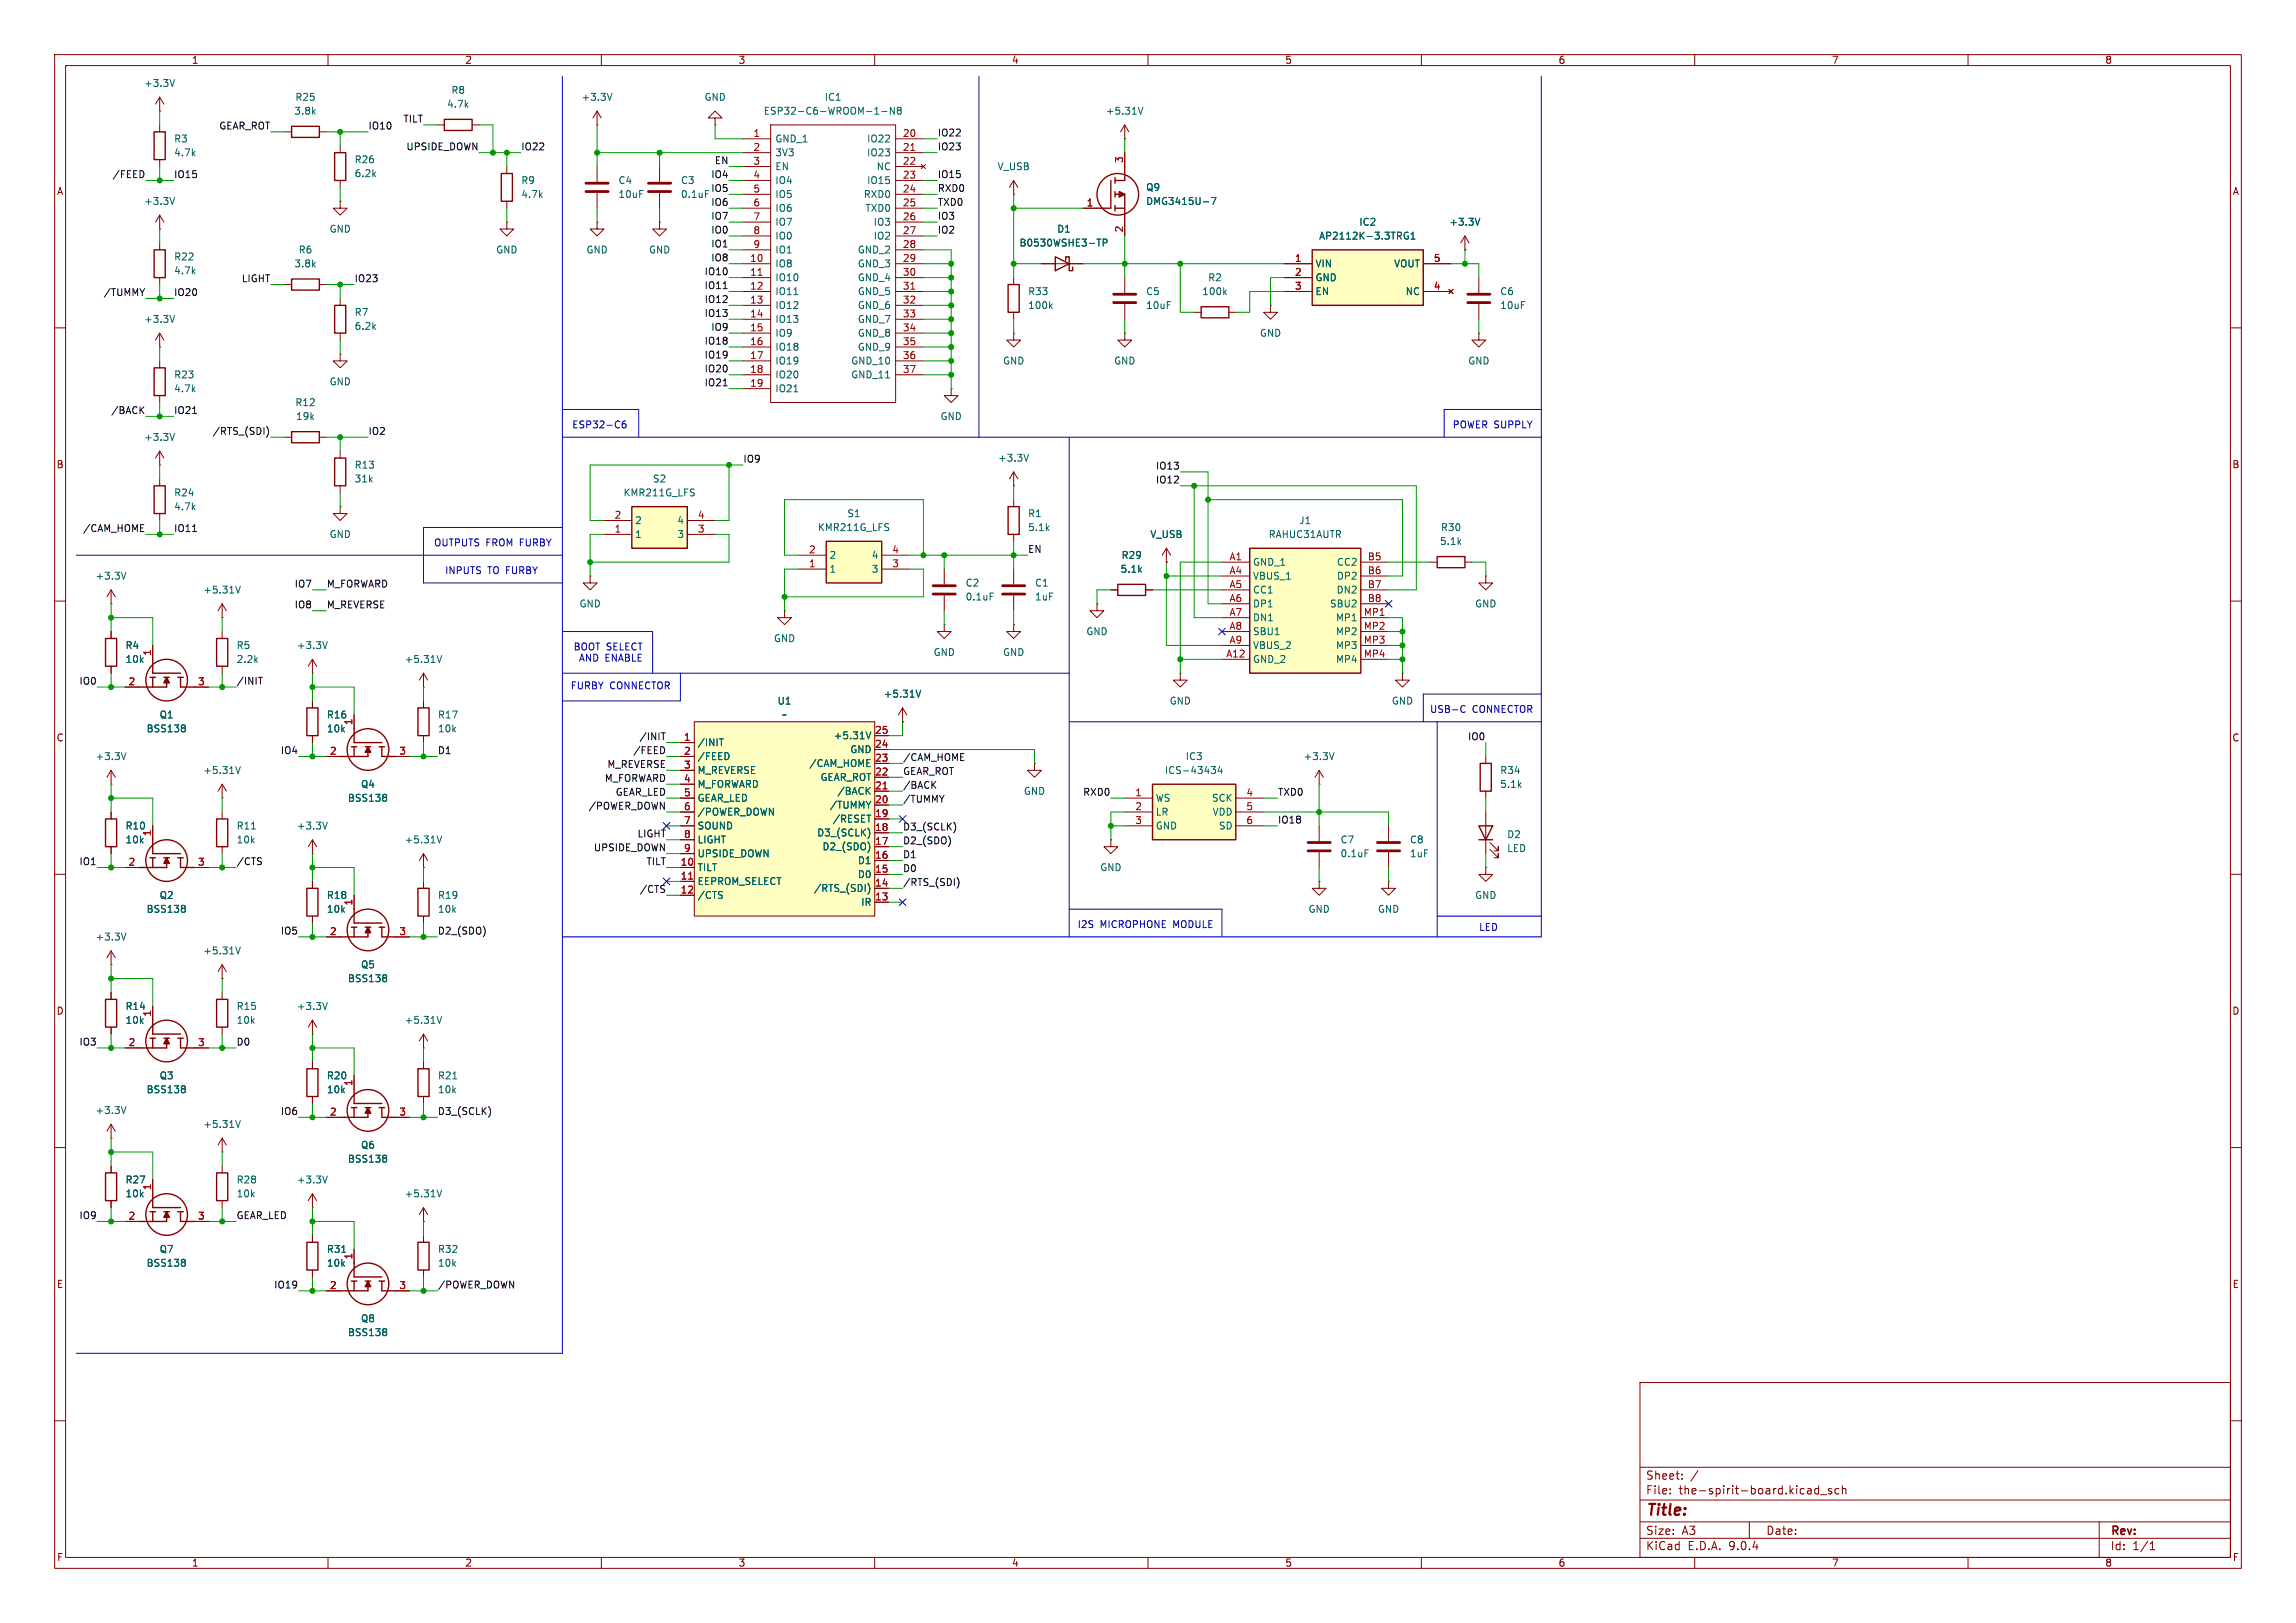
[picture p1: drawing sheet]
<svg xmlns="http://www.w3.org/2000/svg" width="420mm" height="297mm" viewBox="0 0 420 297" stroke-linecap="round" stroke-linejoin="round" font-family="sans-serif">
<defs><g id="words">
<text font-size="2.8" fill="#840000" x="301" y="277.9">Title:</text>
<g font-size="2.1" fill="#840000">
<text x="301" y="273.7">File:</text>
<text x="301" y="271">Sheet:</text>
<text x="307.1" y="273.7">the-spirit-board.kicad_sch</text>
<text x="301" y="281.1">Size:</text>
<text x="307.6" y="281.1">A3</text>
<text x="323" y="281.1">Date:</text>
<text x="386" y="281.3">Rev:</text>
<text x="301" y="283.9">KiCad</text>
<text x="308.7" y="283.9">E.D.A.</text>
<text x="316.3" y="283.9">9.0.4</text>
<text x="386" y="283.9">Id:</text>
<text x="390.1" y="283.9">1/1</text>
</g>
<g font-size="1.8" fill="#840000">
<text x="35" y="11.9">1</text>
<text x="85" y="11.9">2</text>
<text x="135" y="11.9">3</text>
<text x="185" y="11.9">4</text>
<text x="235" y="11.9">5</text>
<text x="285" y="11.9">6</text>
<text x="335" y="11.9">7</text>
<text x="385" y="11.9">8</text>
<text x="10.3" y="35.9">A</text>
<text x="408.3" y="35.9">A</text>
<text x="10.3" y="85.9">B</text>
<text x="408.2" y="85.9">B</text>
<text x="10.3" y="135.9">C</text>
<text x="408.2" y="135.9">C</text>
<text x="10.3" y="185.9">D</text>
<text x="408.2" y="185.9">D</text>
<text x="10.3" y="235.9">E</text>
<text x="408.3" y="235.9">E</text>
<text x="10.3" y="285.9">F</text>
<text x="35" y="286.9">1</text>
<text x="85" y="286.9">2</text>
<text x="135" y="286.9">3</text>
<text x="185" y="286.9">4</text>
<text x="235" y="286.9">5</text>
<text x="285" y="286.9">6</text>
<text x="335" y="286.9">7</text>
<text x="385" y="286.9">8</text>
<text x="408.3" y="285.9">F</text>
</g>
<g font-size="1.8" fill="#006464">
<text x="26.3" y="16.1">+3.3V</text>
<text x="82.5" y="17.4">R8</text>
<text x="53.8" y="21.2">3.8k</text>
<text x="53.9" y="18.6">R25</text>
<text x="81.7" y="19.9">4.7k</text>
<text x="106.3" y="18.6">+3.3V</text>
<text x="128.8" y="18.6">GND</text>
<text x="139.6" y="21.2">ESP32-C6-WROOM-1-N8</text>
<text x="150.8" y="18.6">IC1</text>
<text x="202.2" y="21.2">+5.31V</text>
<text x="31.8" y="26.3">R3</text>
<text x="31.8" y="28.8">4.7k</text>
<text x="141.7" y="26.3">GND_1</text>
<text x="141.7" y="28.8">3V3</text>
<text x="158.5" y="26.3">IO22</text>
<text x="158.5" y="28.8">IO23</text>
<text x="64.8" y="32.6">6.2k</text>
<text x="64.8" y="30.1">R26</text>
<text x="95.3" y="33.9">R9</text>
<text x="113" y="33.9">C4</text>
<text x="124.5" y="33.9">C3</text>
<text x="141.7" y="31.3">EN</text>
<text x="141.7" y="33.9">IO4</text>
<text x="158.5" y="33.9">IO15</text>
<text x="160.3" y="31.3">NC</text>
<text x="182.4" y="31.3">V_USB</text>
<text x="209.6" y="35.2">Q9</text>
<text x="26.3" y="37.7">+3.3V</text>
<text x="95.3" y="36.4">4.7k</text>
<text x="113" y="36.4">10uF</text>
<text x="124.5" y="36.4">0.1uF</text>
<text x="141.7" y="36.4">IO5</text>
<text x="141.7" y="39">IO6</text>
<text x="141.7" y="41.5">IO7</text>
<text x="157.9" y="36.4">RXD0</text>
<text x="158.2" y="39">TXD0</text>
<text x="159.7" y="41.5">IO3</text>
<text x="209.6" y="37.7">DMG3415U-7</text>
<text x="248.5" y="41.5">IC2</text>
<text x="265" y="41.5">+3.3V</text>
<text x="31.8" y="47.9">R22</text>
<text x="54.5" y="46.6">R6</text>
<text x="60.2" y="42.8">GND</text>
<text x="90.7" y="46.6">GND</text>
<text x="107.2" y="46.6">GND</text>
<text x="118.6" y="46.6">GND</text>
<text x="141.7" y="44">IO0</text>
<text x="141.7" y="46.6">IO1</text>
<text x="156.8" y="46.6">GND_2</text>
<text x="159.7" y="44">IO2</text>
<text x="186.4" y="45.3">B0530WSHE3-TP</text>
<text x="193.3" y="42.8">D1</text>
<text x="241.2" y="44">AP2112K-3.3TRG1</text>
<text x="31.8" y="50.4">4.7k</text>
<text x="53.8" y="49.1">3.8k</text>
<text x="141.7" y="49.1">IO8</text>
<text x="141.7" y="51.7">IO10</text>
<text x="156.8" y="49.1">GND_3</text>
<text x="156.8" y="51.7">GND_4</text>
<text x="220.9" y="51.7">R2</text>
<text x="240.5" y="49.1">VIN</text>
<text x="240.5" y="51.7">GND</text>
<text x="254.9" y="49.1">VOUT</text>
<text x="26.3" y="59.3">+3.3V</text>
<text x="64.8" y="58">R7</text>
<text x="141.7" y="54.2">IO11</text>
<text x="141.7" y="56.7">IO12</text>
<text x="141.7" y="59.3">IO13</text>
<text x="156.8" y="54.2">GND_5</text>
<text x="156.8" y="56.7">GND_6</text>
<text x="156.8" y="59.3">GND_7</text>
<text x="188" y="54.2">R33</text>
<text x="188" y="56.7">100k</text>
<text x="209.6" y="54.2">C5</text>
<text x="209.6" y="56.7">10uF</text>
<text x="219.8" y="54.2">100k</text>
<text x="240.5" y="54.2">EN</text>
<text x="257" y="54.2">NC</text>
<text x="274.3" y="54.2">C6</text>
<text x="274.3" y="56.7">10uF</text>
<text x="64.8" y="60.6">6.2k</text>
<text x="141.7" y="61.8">IO9</text>
<text x="141.7" y="64.4">IO18</text>
<text x="156.8" y="61.8">GND_8</text>
<text x="156.8" y="64.4">GND_9</text>
<text x="230.4" y="61.8">GND</text>
<text x="31.8" y="72">4.7k</text>
<text x="31.8" y="69.4">R23</text>
<text x="60.2" y="70.7">GND</text>
<text x="141.7" y="66.9">IO19</text>
<text x="141.7" y="69.4">IO20</text>
<text x="141.7" y="72">IO21</text>
<text x="155.6" y="66.9">GND_10</text>
<text x="155.6" y="69.4">GND_11</text>
<text x="183.4" y="66.9">GND</text>
<text x="203.7" y="66.9">GND</text>
<text x="268.5" y="66.9">GND</text>
<text x="53.9" y="74.5">R12</text>
<text x="54.1" y="77.1">19k</text>
<text x="172" y="77.1">GND</text>
<text x="26.3" y="80.9">+3.3V</text>
<text x="64.8" y="88.5">31k</text>
<text x="64.8" y="86">R13</text>
<text x="119.3" y="88.5">S2</text>
<text x="182.5" y="84.7">+3.3V</text>
<text x="31.8" y="93.6">4.7k</text>
<text x="31.8" y="91">R24</text>
<text x="114" y="91">KMR211G_LFS</text>
<text x="154.9" y="94.8">S1</text>
<text x="188" y="94.8">R1</text>
<text x="60.2" y="98.7">GND</text>
<text x="116.1" y="96.1">2</text>
<text x="116.1" y="98.7">1</text>
<text x="123.8" y="96.1">4</text>
<text x="123.8" y="98.7">3</text>
<text x="149.5" y="97.4">KMR211G_LFS</text>
<text x="188" y="97.4">5.1k</text>
<text x="210.3" y="98.7">V_USB</text>
<text x="232" y="98.7">RAHUC31AUTR</text>
<text x="237.6" y="96.1">J1</text>
<text x="263.3" y="99.9">5.1k</text>
<text x="263.5" y="97.4">R30</text>
<text x="17.4" y="106.3">+3.3V</text>
<text x="151.6" y="102.5">2</text>
<text x="151.6" y="105">1</text>
<text x="159.4" y="102.5">4</text>
<text x="159.4" y="105">3</text>
<text x="176.5" y="107.5">C2</text>
<text x="189.2" y="107.5">C1</text>
<text x="204.9" y="105">5.1k</text>
<text x="205.1" y="102.5">R29</text>
<text x="229.1" y="103.7">GND_1</text>
<text x="229.1" y="106.3">VBUS_1</text>
<text x="244.5" y="103.7">CC2</text>
<text x="244.5" y="106.3">DP2</text>
<text x="37.1" y="108.8">+5.31V</text>
<text x="105.9" y="111.4">GND</text>
<text x="176.5" y="110.1">0.1uF</text>
<text x="189.2" y="110.1">1uF</text>
<text x="229.1" y="108.8">CC1</text>
<text x="229.1" y="111.4">DP1</text>
<text x="229.1" y="113.9">DN1</text>
<text x="243.2" y="111.4">SBU2</text>
<text x="244.3" y="113.9">MP1</text>
<text x="244.4" y="108.8">DN2</text>
<text x="269.7" y="111.4">GND</text>
<text x="22.9" y="119">R4</text>
<text x="43.2" y="119">R5</text>
<text x="54.2" y="119">+3.3V</text>
<text x="141.5" y="117.7">GND</text>
<text x="198.6" y="116.4">GND</text>
<text x="229.1" y="116.4">SBU1</text>
<text x="229.1" y="119">VBUS_2</text>
<text x="244.3" y="116.4">MP2</text>
<text x="244.3" y="119">MP3</text>
<text x="22.9" y="121.5">10k</text>
<text x="43.2" y="121.5">2.2k</text>
<text x="73.9" y="121.5">+5.31V</text>
<text x="170.7" y="120.2">GND</text>
<text x="183.4" y="120.2">GND</text>
<text x="229.1" y="121.5">GND_2</text>
<text x="244.3" y="121.5">MP4</text>
<text x="29.1" y="131.7">Q1</text>
<text x="59.7" y="131.7">R16</text>
<text x="80" y="131.7">R17</text>
<text x="142.1" y="129.1">U1</text>
<text x="143" y="131.7">~</text>
<text x="161.6" y="127.9">+5.31V</text>
<text x="213.9" y="129.1">GND</text>
<text x="254.5" y="129.1">GND</text>
<text x="26.7" y="134.2">BSS138</text>
<text x="59.7" y="134.2">10k</text>
<text x="80" y="134.2">10k</text>
<text x="127.5" y="136.8">/INIT</text>
<text x="152.4" y="135.5">+5.31V</text>
<text x="17.4" y="139.3">+3.3V</text>
<text x="37.1" y="141.8">+5.31V</text>
<text x="127.5" y="139.3">/FEED</text>
<text x="127.5" y="141.8">M_REVERSE</text>
<text x="147.9" y="140.6">/CAM_HOME</text>
<text x="150" y="143.1">GEAR_ROT</text>
<text x="155.4" y="138">GND</text>
<text x="213" y="141.8">ICS-43434</text>
<text x="216.8" y="139.3">IC3</text>
<text x="238.4" y="139.3">+3.3V</text>
<text x="274.3" y="141.8">R34</text>
<text x="63.5" y="146.9">BSS138</text>
<text x="65.9" y="144.4">Q4</text>
<text x="127.5" y="144.4">M_FORWARD</text>
<text x="127.5" y="146.9">GEAR_LED</text>
<text x="127.5" y="149.5">/POWER_DOWN</text>
<text x="151.7" y="148.2">/TUMMY</text>
<text x="153.1" y="145.6">/BACK</text>
<text x="187.2" y="145.6">GND</text>
<text x="211.3" y="146.9">WS</text>
<text x="211.3" y="149.5">LR</text>
<text x="221.6" y="146.9">SCK</text>
<text x="221.7" y="149.5">VDD</text>
<text x="274.3" y="144.4">5.1k</text>
<text x="22.9" y="154.5">10k</text>
<text x="22.9" y="152">R10</text>
<text x="43.2" y="154.5">10k</text>
<text x="43.2" y="152">R11</text>
<text x="54.2" y="152">+3.3V</text>
<text x="73.9" y="154.5">+5.31V</text>
<text x="127.5" y="152">SOUND</text>
<text x="127.5" y="154.5">LIGHT</text>
<text x="149.4" y="153.3">D3_(SCLK)</text>
<text x="150.4" y="155.8">D2_(SDO)</text>
<text x="152.2" y="150.7">/RESET</text>
<text x="211.3" y="152">GND</text>
<text x="222.9" y="152">SD</text>
<text x="245.1" y="154.5">C7</text>
<text x="257.8" y="154.5">C8</text>
<text x="275.6" y="153.6">D2</text>
<text x="127.5" y="157.1">UPSIDE_DOWN</text>
<text x="127.5" y="159.6">TILT</text>
<text x="156.8" y="158.3">D1</text>
<text x="156.8" y="160.9">D0</text>
<text x="201.2" y="159.6">GND</text>
<text x="245.1" y="157.1">0.1uF</text>
<text x="257.8" y="157.1">1uF</text>
<text x="275.6" y="156.1">LED</text>
<text x="26.7" y="167.2">BSS138</text>
<text x="29.1" y="164.7">Q2</text>
<text x="59.7" y="167.2">10k</text>
<text x="59.7" y="164.7">R18</text>
<text x="80" y="167.2">10k</text>
<text x="80" y="164.7">R19</text>
<text x="127.5" y="162.2">EEPROM_SELECT</text>
<text x="127.5" y="164.7">/CTS</text>
<text x="148.8" y="163.4">/RTS_(SDI)</text>
<text x="157.4" y="166">IR</text>
<text x="239.3" y="167.2">GND</text>
<text x="252" y="167.2">GND</text>
<text x="269.7" y="164.7">GND</text>
<text x="17.4" y="172.3">+3.3V</text>
<text x="37.1" y="174.9">+5.31V</text>
<text x="63.5" y="179.9">BSS138</text>
<text x="65.9" y="177.4">Q5</text>
<text x="22.9" y="185">R14</text>
<text x="43.2" y="185">R15</text>
<text x="54.2" y="185">+3.3V</text>
<text x="22.9" y="187.6">10k</text>
<text x="43.2" y="187.6">10k</text>
<text x="73.9" y="187.6">+5.31V</text>
<text x="29.1" y="197.7">Q3</text>
<text x="59.7" y="197.7">R20</text>
<text x="80" y="197.7">R21</text>
<text x="26.7" y="200.3">BSS138</text>
<text x="59.7" y="200.3">10k</text>
<text x="80" y="200.3">10k</text>
<text x="17.4" y="204.1">+3.3V</text>
<text x="37.1" y="206.6">+5.31V</text>
<text x="63.5" y="213">BSS138</text>
<text x="65.9" y="210.4">Q6</text>
<text x="22.9" y="219.3">10k</text>
<text x="22.9" y="216.8">R27</text>
<text x="43.2" y="219.3">10k</text>
<text x="43.2" y="216.8">R28</text>
<text x="54.2" y="216.8">+3.3V</text>
<text x="73.9" y="219.3">+5.31V</text>
<text x="26.7" y="232">BSS138</text>
<text x="29.1" y="229.5">Q7</text>
<text x="59.7" y="232">10k</text>
<text x="59.7" y="229.5">R31</text>
<text x="80" y="232">10k</text>
<text x="80" y="229.5">R32</text>
<text x="63.5" y="244.7">BSS138</text>
<text x="65.9" y="242.2">Q8</text>
</g>
<g font-size="1.8" fill="#0f0f0f">
<text x="40" y="23.8">GEAR_ROT</text>
<text x="67.3" y="23.8">IO10</text>
<text x="73.7" y="22.5">TILT</text>
<text x="74.2" y="27.6">UPSIDE_DOWN</text>
<text x="95.2" y="27.6">IO22</text>
<text x="171.4" y="27.6">IO23</text>
<text x="171.4" y="25.1">IO22</text>
<text x="20.5" y="32.7">/FEED</text>
<text x="31.7" y="32.7">IO15</text>
<text x="130" y="35.2">IO5</text>
<text x="130" y="32.7">IO4</text>
<text x="130.7" y="30.1">EN</text>
<text x="171.4" y="32.7">IO15</text>
<text x="171.4" y="35.2">RXD0</text>
<text x="130" y="40.3">IO7</text>
<text x="130" y="37.8">IO6</text>
<text x="171.4" y="40.3">IO3</text>
<text x="171.4" y="37.8">TXD0</text>
<text x="130" y="45.4">IO1</text>
<text x="130" y="42.8">IO0</text>
<text x="130" y="47.9">IO8</text>
<text x="171.4" y="42.8">IO2</text>
<text x="44.1" y="51.7">LIGHT</text>
<text x="64.8" y="51.7">IO23</text>
<text x="128.8" y="53">IO11</text>
<text x="128.8" y="50.5">IO10</text>
<text x="18.8" y="54.3">/TUMMY</text>
<text x="31.7" y="54.3">IO20</text>
<text x="128.8" y="55.5">IO12</text>
<text x="128.8" y="58.1">IO13</text>
<text x="128.8" y="63.2">IO18</text>
<text x="128.8" y="65.7">IO19</text>
<text x="130" y="60.6">IO9</text>
<text x="128.8" y="70.8">IO21</text>
<text x="128.8" y="68.2">IO20</text>
<text x="20.2" y="75.9">/BACK</text>
<text x="31.7" y="75.9">IO21</text>
<text x="38.8" y="79.7">/RTS_(SDI)</text>
<text x="67.3" y="79.7">IO2</text>
<text x="135.9" y="84.7">IO9</text>
<text x="211.3" y="86">IO13</text>
<text x="211.3" y="88.6">IO12</text>
<text x="15.1" y="97.4">/CAM_HOME</text>
<text x="31.7" y="97.4">IO11</text>
<text x="188" y="101.3">EN</text>
<text x="53.8" y="107.6">IO7</text>
<text x="59.7" y="107.6">M_FORWARD</text>
<text x="53.8" y="111.4">IO8</text>
<text x="59.7" y="111.4">M_REVERSE</text>
<text x="14.4" y="125.4">IO0</text>
<text x="43.2" y="125.4">/INIT</text>
<text x="116.9" y="135.5">/INIT</text>
<text x="268.4" y="135.5">IO0</text>
<text x="51.3" y="138.1">IO4</text>
<text x="80" y="138.1">D1</text>
<text x="110.5" y="143.2">M_FORWARD</text>
<text x="111" y="140.6">M_REVERSE</text>
<text x="115.7" y="138.1">/FEED</text>
<text x="165.1" y="141.9">GEAR_ROT</text>
<text x="165.1" y="139.4">/CAM_HOME</text>
<text x="107.6" y="148.2">/POWER_DOWN</text>
<text x="112.5" y="145.7">GEAR_LED</text>
<text x="165.1" y="147">/TUMMY</text>
<text x="165.1" y="144.4">/BACK</text>
<text x="198" y="145.7">RXD0</text>
<text x="233.7" y="145.7">TXD0</text>
<text x="108.5" y="155.9">UPSIDE_DOWN</text>
<text x="116.5" y="153.3">LIGHT</text>
<text x="165.1" y="154.6">D2_(SDO)</text>
<text x="165.1" y="152.1">D3_(SCLK)</text>
<text x="233.7" y="150.8">IO18</text>
<text x="14.4" y="158.4">IO1</text>
<text x="43.2" y="158.4">/CTS</text>
<text x="118.1" y="158.4">TILT</text>
<text x="165.1" y="157.1">D1</text>
<text x="165.1" y="159.7">D0</text>
<text x="116.9" y="163.5">/CTS</text>
<text x="165.1" y="162.2">/RTS_(SDI)</text>
<text x="51.3" y="171.1">IO5</text>
<text x="80" y="171.1">D2_(SDO)</text>
<text x="14.4" y="191.4">IO3</text>
<text x="43.2" y="191.4">D0</text>
<text x="51.3" y="204.1">IO6</text>
<text x="80" y="204.1">D3_(SCLK)</text>
<text x="14.4" y="223.2">IO9</text>
<text x="43.2" y="223.2">GEAR_LED</text>
<text x="50.1" y="235.9">IO19</text>
<text x="80" y="235.9">/POWER_DOWN</text>
</g>
<g font-size="1.8" fill="#a90000">
<text x="137.7" y="25.1">1</text>
<text x="137.7" y="27.7">2</text>
<text x="165.1" y="25.1">20</text>
<text x="165.1" y="27.7">21</text>
<text x="205.5" y="29.9" transform="rotate(-90 205.5 29.9)">3</text>
<text x="137.7" y="30.2">3</text>
<text x="137.7" y="32.8">4</text>
<text x="137.7" y="35.3">5</text>
<text x="165.1" y="30.2">22</text>
<text x="165.1" y="32.8">23</text>
<text x="165.1" y="35.3">24</text>
<text x="137.7" y="37.8">6</text>
<text x="137.7" y="40.4">7</text>
<text x="165.1" y="37.8">25</text>
<text x="165.1" y="40.4">26</text>
<text x="198.7" y="37.8">1</text>
<text x="137.7" y="42.9">8</text>
<text x="137.7" y="45.5">9</text>
<text x="165.1" y="42.9">27</text>
<text x="165.1" y="45.5">28</text>
<text x="205.5" y="42.6" transform="rotate(-90 205.5 42.6)">2</text>
<text x="137.1" y="48">10</text>
<text x="137.1" y="50.5">11</text>
<text x="137.1" y="53.1">12</text>
<text x="165.1" y="48">29</text>
<text x="165.1" y="50.5">30</text>
<text x="165.1" y="53.1">31</text>
<text x="236.8" y="48">1</text>
<text x="236.8" y="50.5">2</text>
<text x="236.8" y="53.1">3</text>
<text x="262.2" y="48">5</text>
<text x="262.2" y="53.1">4</text>
<text x="137.1" y="55.6">13</text>
<text x="137.1" y="58.2">14</text>
<text x="165.1" y="55.6">32</text>
<text x="165.1" y="58.2">33</text>
<text x="137.1" y="60.7">15</text>
<text x="137.1" y="63.2">16</text>
<text x="137.1" y="65.8">17</text>
<text x="165.1" y="60.7">34</text>
<text x="165.1" y="63.2">35</text>
<text x="165.1" y="65.8">36</text>
<text x="137.1" y="68.3">18</text>
<text x="137.1" y="70.9">19</text>
<text x="165.1" y="68.3">37</text>
<text x="112.3" y="95">2</text>
<text x="127.6" y="95">4</text>
<text x="112.3" y="97.5">1</text>
<text x="127.6" y="97.5">3</text>
<text x="147.9" y="101.3">2</text>
<text x="163.1" y="101.3">4</text>
<text x="147.9" y="103.9">1</text>
<text x="163.1" y="103.9">3</text>
<text x="224.8" y="102.6">A1</text>
<text x="224.8" y="105.2">A4</text>
<text x="224.8" y="107.7">A5</text>
<text x="250.1" y="102.6">B5</text>
<text x="250.1" y="105.2">B6</text>
<text x="250.1" y="107.7">B7</text>
<text x="224.8" y="110.2">A6</text>
<text x="224.8" y="112.8">A7</text>
<text x="249.4" y="112.8">MP1</text>
<text x="250.1" y="110.2">B8</text>
<text x="224.8" y="115.3">A8</text>
<text x="224.8" y="117.9">A9</text>
<text x="249.4" y="115.3">MP2</text>
<text x="249.4" y="117.9">MP3</text>
<text x="23.4" y="125.5">2</text>
<text x="27.7" y="120.1" transform="rotate(-90 27.7 120.1)">1</text>
<text x="36.1" y="125.5">3</text>
<text x="224.2" y="120.4">A12</text>
<text x="249.4" y="120.4">MP4</text>
<text x="64.5" y="132.8" transform="rotate(-90 64.5 132.8)">1</text>
<text x="125" y="135.6">1</text>
<text x="160" y="134.4">25</text>
<text x="160" y="136.9">24</text>
<text x="60.3" y="138.2">2</text>
<text x="73" y="138.2">3</text>
<text x="125" y="138.2">2</text>
<text x="125" y="140.7">3</text>
<text x="125" y="143.3">4</text>
<text x="160" y="139.4">23</text>
<text x="160" y="142">22</text>
<text x="125" y="145.8">5</text>
<text x="125" y="148.3">6</text>
<text x="160" y="144.5">21</text>
<text x="160" y="147.1">20</text>
<text x="160" y="149.6">19</text>
<text x="207.6" y="145.8">1</text>
<text x="207.6" y="148.3">2</text>
<text x="227.9" y="145.8">4</text>
<text x="227.9" y="148.3">5</text>
<text x="27.7" y="153.1" transform="rotate(-90 27.7 153.1)">1</text>
<text x="125" y="150.9">7</text>
<text x="125" y="153.4">8</text>
<text x="125" y="156">9</text>
<text x="160" y="152.1">18</text>
<text x="160" y="154.7">17</text>
<text x="207.6" y="150.9">3</text>
<text x="227.9" y="150.9">6</text>
<text x="23.4" y="158.5">2</text>
<text x="36.1" y="158.5">3</text>
<text x="124.4" y="158.5">10</text>
<text x="124.4" y="161">11</text>
<text x="160" y="157.2">16</text>
<text x="160" y="159.8">15</text>
<text x="64.5" y="165.8" transform="rotate(-90 64.5 165.8)">1</text>
<text x="124.4" y="163.6">12</text>
<text x="160" y="162.3">14</text>
<text x="160" y="164.8">13</text>
<text x="60.3" y="171.2">2</text>
<text x="73" y="171.2">3</text>
<text x="23.4" y="191.5">2</text>
<text x="27.7" y="186.1" transform="rotate(-90 27.7 186.1)">1</text>
<text x="36.1" y="191.5">3</text>
<text x="64.5" y="198.8" transform="rotate(-90 64.5 198.8)">1</text>
<text x="60.3" y="204.2">2</text>
<text x="73" y="204.2">3</text>
<text x="27.7" y="217.9" transform="rotate(-90 27.7 217.9)">1</text>
<text x="23.4" y="223.3">2</text>
<text x="36.1" y="223.3">3</text>
<text x="64.5" y="230.6" transform="rotate(-90 64.5 230.6)">1</text>
<text x="60.3" y="236">2</text>
<text x="73" y="236">3</text>
</g>
<g font-size="1.8" fill="#0000c2">
<text x="104.6" y="78.6">ESP32-C6</text>
<text x="265.6" y="78.6">POWER SUPPLY</text>
<text x="79.3" y="100.2">OUTPUTS FROM FURBY</text>
<text x="81.3" y="105.3">INPUTS</text>
<text x="89.2" y="105.3">TO FURBY</text>
<text x="104.8" y="119.2">BOOT SELECT</text>
<text x="106" y="121.3">AND ENABLE</text>
<text x="104.3" y="126.3">FURBY CONNECTOR</text>
<text x="261.5" y="130.7">USB-C</text>
<text x="269.3" y="130.7">CONNECTOR</text>
<text x="197" y="170">I2S</text>
<text x="201.2" y="170">MICROPHONE</text>
<text x="214.7" y="170">MODULE</text>
<text x="270.5" y="170.5">LED</text>
</g>
</g></defs>
<g fill="none" stroke="#840000" stroke-width=".18">
<path d="M10 10h400v277h-400zM12 12h396v273h-396zM29.2 17.8v2.5M29.2 17.8l-.8 1.3M29.2 17.8l.8 1.3M60 10v2M110 10v2M160 10v2M210 10v2M260 10v2M310 10v2M360 10v2"/>
<path d="M29.2 20.3h.1M29.2 22.9v1.2M29.2 29.2v1.3M29.2 39.4v2.5M29.2 39.4l-.8 1.2M29.2 39.4l.8 1.2M62.2 36.8v1.3h1.3l-1.3 1.3-1.2-1.3h1.2M62.2 36.8h.1M62.2 26.7v1.2M62.2 33v1.3M29.2 41.9h.1M29.2 44.5v1.2"/>
<path d="M29.2 50.8v1.3M52.1 52.1h1.2M58.4 52.1h1.3M62.2 54.6v1.3M270.5 50.8v2.8M270.5 55.6v2.8M10 60h2M29.2 63.5h.1M29.2 61v2.5M29.2 66v1.3M29.2 72.4v1.3M29.2 61l-.8 1.2"/>
<path d="M29.2 61l.8 1.2M62.2 61v1.2M408 60h2M29.2 85.1h.1M29.2 82.6v2.5M29.2 87.6v1.3M29.2 94v1.3M29.2 82.6l-.8 1.2M29.2 82.6l.8 1.2M52.1 80h1.2M58.4 80h1.3M10 110h2"/>
<path d="M20.3 110.5h.1M20.3 108l-.7 1.2M20.3 108l.8 1.2M20.3 108v2.5M20.3 115.6v1.2M27.9 118.1v2.6M40.6 113h.1M40.6 110.5v2.5M40.6 115.6v1.2M40.6 110.5l-.7 1.3M40.6 110.5l.8 1.3M213.4 102.9h.1"/>
<path d="M213.4 100.3l-.8 1.3M213.4 100.3l.7 1.3M213.4 100.3v2.6M261.6 102.9h1.3M268 102.9h1.2M408 110h2M20.3 121.9v1.3M22.9 125.7h2.5M35.6 125.7h2.5M40.6 121.9v1.3M57.1 123.2h.1M57.1 120.7l-.7 1.2"/>
<path d="M57.1 120.7l.8 1.2M57.1 120.7v2.5M256.5 123.2v1.3h1.3l-1.3 1.2-1.2-1.2h1.2M256.5 123.2h.1M10 160h2M20.3 148.6v1.3M20.3 154.9v1.3M40.6 148.6v1.3M40.6 154.9v1.3M408 160h2M10 210h2M408 210h2"/>
<path d="M300 253h108v32h-108zM10 260h2M300 278.5h108M300 274.5h108M300 268.5h108M305.5 273.2v.2M305.5 272.5v.1M307.7 270.5v.2M307.7 269.8v.1M310.6 269.1l-1.3 1.9M320 278.5v3M332.7 271.9v1.5"/>
<path d="M332.7 272.5l-.5-.1-.3 .3v.4l.2 .2h.6M333 273.5h1.2M335 272.5l-.3-.1-.3 .2 .1 .2 .5 .2v.3h-.6M336.4 272.5l-.5-.1-.2 .3v.4l.1 .2h.6M337 272.5l.2-.1 .4 .1 .1 .9M337 271.9v1.5M384 278.5v6.5M408 260h2M60 285v2M110 285v2M160 285v2M210 285v2"/>
<path d="M260 285v2M300 281.5h108M310 285v2M360 285v2M393.3 283.6h.9M393.3 282.5l.4-.4v1.5"/>
</g>
<path d="M31.9 14.5l-.4 1.3M31.9 36.1l-.4 1.3M31.9 57.7l-.4 1.3M31.9 79.3l-.4 1.3M23 104.7l-.4 1.3M43.1 107.3l.4 1.2 .5-1.2M59.9 117.4l-.5 1.3M33.7 132.7l.2 .2-.2 .3 .2 .2v.3l-.2 .2M46 151.7h.7" fill="none" stroke="#006464" stroke-width=".18"/>
<g fill="none" stroke="#840000" stroke-width=".25">
<path d="M28.2 24.1h2v5.1h-2zM61.2 27.9h2v5.1h-2zM28.2 45.7h2v5.1h-2zM53.3 51.1h5.1v2h-5.1zM61.2 55.9h2v5.1h-2zM28.2 67.3h2v5.1h-2zM53.3 79h5.1v2h-5.1zM28.2 88.9h2v5.1h-2zM19.3 116.8h2v5.1h-2zM39.6 116.8h2.1v5.1h-2.1zM262.9 101.9h5.1v2h-5.1zM27.4 124h1"/>
<path d="M27.9 120.7v2.5h5.1M27.9 124v1.7M30 124h1M30.5 124v1.7h-5.1M32.5 124h1M33 124v1.7h2.6M19.3 149.9h2v5h-2zM39.6 149.9h2.1v5h-2.1z"/>
<circle cx="30.5" cy="124.5" r="3.8"/>
</g>
<path d="M30.5 124l.5 1h-1z" fill="#840000" stroke="#840000" stroke-width=".25"/>
<path d="M268.5 55.4h4M268.5 53.8h4" fill="none" stroke="#840000" stroke-width=".51"/>
<path d="M240 45.7h20.3v10.2h-20.3z" fill="#ffffc2"/>
<path d="M81.3 21.8h5.1v2.1h-5.1zM219.7 56.1h5.1v2.1h-5.1zM240 45.7h20.3v10.2h-20.3z" fill="none" stroke="#840000" stroke-width=".25"/>
<g fill="none" stroke="#840000" stroke-width=".18">
<path d="M80 22.9h1.3M86.4 22.9h1.2M218.4 57.2h1.3M224.8 57.2h1.3M232.4 55.9v1.3h1.3l-1.3 1.2-1.3-1.2h1.3M232.4 55.9h.1M234.9 48.3h5.1M234.9 50.8h5.1M234.9 53.3h5.1M260.3 48.3h5.1M260.3 53.3h5.1M265 53l.8 .7"/>
<path d="M265.8 53l-.8 .7M268 45.7h.1M268 43.2l-.8 1.3M268 43.2l.7 1.3M268 43.2v2.5"/>
</g>
<path d="M270.7 39.9l-.4 1.3M224 53.4l.3 .5M224.3 53.1l-.4 .5M257.6 42.6a.59 .59 0 0 0-.8 .5 .59 .59 0 0 0 .8 .6v-.5h-.2M258.1 43.8h.7M258.1 42.9l.4-.4v1.3" fill="none" stroke="#006464" stroke-width=".18"/>
<path d="M210.8 143.5h15.3v10.2h-15.3z" fill="#ffffc2"/>
<g fill="none" stroke="#840000" stroke-width=".25">
<path d="M91.7 31.8h2v5h-2zM61.2 83.8h2v5.1h-2zM27.4 157h1M27.9 153.7v2.5h5.1M27.9 157v1.8M30 157h1M30.5 157v1.8h-5.1M32.5 157h1M33 157v1.8h2.6M210.8 143.5h15.3v10.2h-15.3zM76.5 162.6h2v5h-2zM56.1 227.3h2.1v5.1h-2.1z"/>
<circle cx="30.5" cy="157.5" r="3.8"/>
</g>
<g fill="none" stroke="#840000" stroke-width=".18">
<path d="M92.7 30.5v1.3M92.7 36.8v1.3M92.7 40.6v1.3h1.3l-1.3 1.3-1.3-1.3h1.3M92.7 40.6h.1M270.5 61v1.2h1.3l-1.3 1.3-1.3-1.3h1.3M270.5 61h.1M62.2 92.7v1.3h1.3l-1.3 1.3-1.2-1.3h1.2M62.2 92.7h.1M62.2 82.6v1.2M62.2 88.9v1.3M20.3 143.5h.1M20.3 141l-.7 1.2"/>
<path d="M20.3 141l.8 1.2M20.3 141v2.5M22.9 158.8h2.5M27.9 151.1v2.6M35.6 158.8h2.5M40.6 146.1h.1M40.6 143.5l-.7 1.3M40.6 143.5l.8 1.3M40.6 143.5v2.6M205.7 146.1h5.1M205.7 148.6h5.1M205.7 151.1h5.1"/>
<path d="M226.1 146.1h5M226.1 148.6h5M226.1 151.1h5M77.5 161.3v1.3M77.5 167.6v1.3M57.1 218.4l-.7 1.3M57.1 218.4l.8 1.3M57.1 218.4v2.6M57.1 221h.1M57.1 226.1v1.2M57.1 232.4v1.3M77.5 223.5h.1"/>
<path d="M77.5 221v2.5M77.5 221l-.8 1.2M77.5 221l.7 1.2"/>
</g>
<path d="M23 137.7l-.4 1.3M43.1 140.3l.4 1.2 .5-1.2M221.6 140.3h.7l-.4 .5 .4 .1v.4l-.2 .2h-.4M223.1 140.2l-.3 .9h.8M223.4 140.7v.8M33.7 165.7l.2 .2-.2 .3 .2 .3v.2l-.2 .2M59.9 215.2l-.5 1.3M79.9 217.7l.5 1.3 .4-1.3M62.5 229.2h.7" fill="none" stroke="#006464" stroke-width=".18"/>
<path d="M30.5 157l.5 1h-1z" fill="#840000" stroke="#840000" stroke-width=".25"/>
<path d="M228.6 100.3h20.3v22.9h-20.3z" fill="#ffffc2"/>
<path d="M228.6 100.3h20.3v22.9h-20.3z" fill="none" stroke="#840000" stroke-width=".25"/>
<g fill="none" stroke="#840000" stroke-width=".18">
<path d="M107.9 105.4v1.3h1.3l-1.3 1.3-1.2-1.3h1.2M107.9 105.4h.1M223.5 102.9h5.1M223.5 105.4h5.1M223.5 108h5.1M223.5 110.5h5.1M223.5 113h5.1M223.5 115.6h5.1M223.5 118.1h5.1M248.9 102.9h5.1M248.9 105.4h5.1M248.9 108h5.1"/>
<path d="M248.9 110.5h5.1M248.9 113h5.1M248.9 115.6h5.1M248.9 118.1h5.1M223.5 120.7h5.1M248.9 120.7h5.1M20.3 176.5h.1M20.3 174l-.7 1.3M20.3 174l.8 1.3M20.3 174v2.5M40.6 179.1h.1M40.6 176.5l-.7 1.3"/>
<path d="M40.6 176.5l.8 1.3M40.6 176.5v2.6"/>
</g>
<path d="M23 170.8l-.4 1.2M43.1 173.3l.4 1.3 .5-1.3" fill="none" stroke="#006464" stroke-width=".18"/>
<path d="M127 132.1h33v35.5h-33z" fill="#ffffc2"/>
<g fill="none" stroke="#840000" stroke-width=".18">
<path d="M52.1 24.1h1.2M58.4 24.1h1.3M135.9 25.4h5.1M135.9 27.9h5.1M135.9 30.5h5.1M135.9 33h5.1M135.9 35.6h5.1M135.9 38.1h5.1M141 22.9h22.8v50.8h-22.8zM163.8 25.4h5.1M163.8 27.9h5.1M163.8 30.5h5.1"/>
<path d="M163.8 33h5.1M163.8 35.6h5.1M163.8 38.1h5.1M168.5 30.1l.8 .8M169.3 30.1l-.8 .8M185.4 35.6h.1M185.4 33v2.6M185.4 33l-.7 1.3M185.4 33l.8 1.3M205.7 25.4h.1M205.7 22.9l-.7 1.2M205.7 22.9l.8 1.2"/>
<path d="M205.7 22.9v2.5M135.9 48.3h5.1M135.9 40.6h5.1M135.9 43.2h5.1M135.9 45.7h5.1M135.9 50.8h5.1M135.9 53.3h5.1M135.9 55.9h5.1M135.9 58.4h5.1M163.8 48.3h5.1M163.8 40.6h5.1M163.8 43.2h5.1"/>
<path d="M163.8 45.7h5.1M163.8 50.8h5.1M163.8 53.3h5.1M163.8 55.9h5.1M163.8 58.4h5.1M190.5 48.3h7.6M62.2 64.8v1.2h1.3l-1.3 1.3-1.2-1.3h1.2M62.2 64.8h.1M135.9 61h5.1M135.9 63.5h5.1M135.9 66h5.1M135.9 68.6h5.1"/>
<path d="M135.9 71.1h5.1M163.8 61h5.1M163.8 63.5h5.1M163.8 66h5.1M163.8 68.6h5.1M174 71.1v1.3h1.3l-1.3 1.3-1.3-1.3h1.3M174 71.1h.1M185.4 88.9h.1M185.4 86.4v2.5M185.4 91.4v1.3M185.4 97.8v1.3M185.4 86.4l-.7 1.2"/>
<path d="M185.4 86.4l.8 1.2M172.7 114.3v1.3h1.3l-1.3 1.2-1.3-1.2h1.3M172.7 114.3h.1M185.4 114.3v1.3h1.3l-1.3 1.2-1.3-1.2h1.3M185.4 114.3h.1M185.4 104.1v2.8M185.4 109v2.8M200.7 110.5v1.3h1.2l-1.2 1.2-1.3-1.2h1.3M200.7 110.5h.1M203.2 108h1.3M209.5 108h1.3M271.8 105.4v1.3h1.2l-1.2 1.3-1.3-1.3h1.3"/>
<path d="M271.8 105.4h.1M57.1 128.3v1.2M57.1 134.6v1.3M59.7 138.4h2.5M64.8 130.8v2.6M72.4 138.4h2.5M77.5 125.7h.1M77.5 123.2l-.8 1.3M77.5 123.2l.7 1.3M77.5 123.2v2.5M77.5 128.3v1.2M77.5 134.6v1.3"/>
<path d="M124.5 135.9h2.5M124.5 138.4h2.5M127 132.1h33v35.5h-33zM160 134.6h2.6M160 137.2h2.6M160 139.7h2.6M165.1 132.1h.1M165.1 129.5l-.8 1.3M165.1 129.5l.8 1.3M165.1 129.5v2.6M215.9 123.2v1.3h1.3l-1.3 1.2-1.3-1.2h1.3M215.9 123.2h.1"/>
<path d="M57.1 156.2h.1M57.1 153.7l-.7 1.2M57.1 153.7l.8 1.2M57.1 153.7v2.5M77.5 158.8h.1M77.5 156.2v2.6M77.5 156.2l-.8 1.3M77.5 156.2l.7 1.3M124.5 141h2.5M124.5 143.5h2.5M124.5 146.1h2.5M124.5 148.6h2.5"/>
<path d="M124.5 151.1h2.5M124.5 153.7h2.5M124.5 156.2h2.5M124.5 158.8h2.5M160 142.2h2.6M160 144.8h2.6M160 147.3h2.6M160 149.9h2.6M160 152.4h2.6M160 154.9h2.6M160 157.5h2.6M203.2 153.7v1.2h1.3l-1.3 1.3-1.3-1.3h1.3"/>
<path d="M203.2 153.7h.1M241.3 143.5h.1M241.3 141v2.5M241.3 151.1v2.8M241.3 156v2.8M241.3 141l-.8 1.2M241.3 141l.8 1.2M254 151.1v2.8M254 156v2.8M271.8 148.6v7.6M272.5 155.4l1.6 1.6v-.8v.8h-.8M272.5 154.2l1.6 1.5v-.8v.8h-.8"/>
<path d="M57.1 161.3v1.3M57.1 167.6v1.3M59.7 171.5h2.5M64.8 163.8v2.6M72.4 171.5h2.5M124.5 161.3h2.5M124.5 163.8h2.5M160 160h2.6M160 162.6h2.6M160 165.1h2.6M241.3 161.3v1.3h1.3l-1.3 1.2-1.3-1.2h1.3M241.3 161.3h.1"/>
<path d="M254 161.3v1.3h1.3l-1.3 1.2-1.3-1.2h1.3M254 161.3h.1M20.3 181.6v1.3M20.3 188v1.2M22.9 191.8h2.5M27.9 184.2v2.5M35.6 191.8h2.5M40.6 181.6v1.3M40.6 188v1.2M57.1 189.2h.1M57.1 186.7v2.5M57.1 194.3v1.3"/>
<path d="M57.1 186.7l-.7 1.3M57.1 186.7l.8 1.3M64.8 196.9v2.5M77.5 191.8h.1M77.5 189.2v2.6M77.5 194.3v1.3M77.5 189.2l-.8 1.3M77.5 189.2l.7 1.3M20.3 208.3h.1M20.3 205.7v2.6M20.3 213.4v1.2M20.3 219.7v1.3"/>
<path d="M20.3 205.7l-.7 1.3M20.3 205.7l.8 1.3M27.9 215.9v2.5M40.6 210.8h.1M40.6 208.3v2.5M40.6 213.4v1.2M40.6 219.7v1.3M40.6 208.3l-.7 1.3M40.6 208.3l.8 1.3M57.1 200.7v1.2M59.7 204.5h2.5M72.4 204.5h2.5"/>
<path d="M77.5 200.7v1.2M22.9 223.5h2.5M35.6 223.5h2.5M59.7 236.2h2.5M64.8 228.6v2.5M72.4 236.2h2.5M77.5 226.1v1.2M77.5 232.4v1.3"/>
</g>
<g fill="none" stroke="#006464" stroke-width=".18">
<path d="M163.6 19.6v1.3l-.7-1.3v1.3M208.2 19.6l.4 1.3 .5-1.3M160 20.9h.7M161.3 20.4h1M164.4 20.2l-.3 .2 .1 .4 .2 .1 .3-.1 .2-.1v-.3l-.3-.2M164.4 20.2l-.3-.3 .3-.3h.2l.3 .3-.3 .3M164.4 20.2h.2M145.2 53.9h.7M200.6 43.8h.8M201.8 44.4h.6l.1-.2v-.3l-.7-.1v1.2M145.2 71.7h.7M188.1 83.1l-.4 1.3"/>
<path d="M79.9 120l.5 1.2 .4-1.2M131.6 135.2h.7M132 135.2v1.3M133.2 137.9l.2 .4-.2 .5M158.4 133.9l.5 1.3 .4-1.3M158.6 139h.6M167.6 126.3l.4 1.3 .4-1.3M244 137.7l-.4 1.3M59.9 150.4l-.5 1.3M70.5 145.4l.2 .2-.2 .3 .2 .2v.3l-.2 .2M79.9 153l.5 1.2 .4-1.2M158.6 140.3h.6"/>
<path d="M158.6 149.2h.7M158.6 144.6l.6 .8M158.9 151.8l.2 .6-.2 .8M159.2 144.1l-.8 .7M159.3 146.6l-.4 .7M249.7 155.5h.6M70.5 178.4l.2 .2-.2 .3 .2 .3v.2l-.2 .2M132 163.1l.1 .1M132 163.9l.1 .1-.1 .3M158.7 161.7a1.46 1.46 0 0 1 0 1.9M33.7 198.7l.2 .2-.2 .3 .2 .3v.2l-.2 .3M59.9 183.5l-.5 1.2"/>
<path d="M79.9 186l.5 1.3 .4-1.3M82.8 197.4h.8M23 202.5l-.4 1.3M43.1 205l.4 1.3 .5-1.3M70.5 211.4l.2 .2-.2 .3 .2 .3v.2l-.2 .3M33.7 230.4l.2 .3-.2 .3 .2 .2v.3l-.2 .2M70.5 243.1l.2 .3-.2 .3 .2 .2v.3l-.2 .2"/>
</g>
<path d="M166.6 27.5h.7M138.7 50.4h.7M166.6 52.9h.7M161.5 144.4h.8M126 160.9h.7" fill="none" stroke="#a90000" stroke-width=".18"/>
<g fill="none" stroke="#840000" stroke-width=".25">
<path d="M53.3 23.1h5.1v2h-5.1zM193 47l2.6 1.3-2.6 1.2zM194.9 47.6v-.6h.7v2.5h.6v-.6M184.4 92.7h2v5.1h-2zM204.5 106.9h5v2.1h-5zM56.1 129.5h2.1v5.1h-2.1zM64.3 136.7h1M64.8 133.4v2.5h5M64.8 136.7v1.7M66.8 136.7h1M67.3 136.7v1.7h-5.1M69.3 136.7h1.1"/>
<path d="M69.8 136.7v1.7h2.6M76.5 129.5h2v5.1h-2zM270.5 151.1h2.5l-1.2 2.6zM270.5 153.7h2.5M56.1 162.6h2.1v5h-2.1zM64.3 169.7h1M64.8 166.4v2.5h5M64.8 169.7v1.8M66.8 169.7h1M67.3 169.7v1.8h-5.1M69.3 169.7h1.1M69.8 169.7v1.8h2.6"/>
<path d="M19.3 182.9h2v5.1h-2zM27.4 190h1M27.9 186.7v2.5h5.1M27.9 190v1.8M30 190h1M30.5 190v1.8h-5.1M32.5 190h1M33 190v1.8h2.6M39.6 182.9h2.1v5.1h-2.1zM56.1 195.6h2.1v5.1h-2.1zM64.8 199.4v2.5h5M76.5 195.6h2v5.1h-2z"/>
<path d="M19.3 214.6h2v5.1h-2zM27.9 218.4v2.6h5.1M39.6 214.6h2.1v5.1h-2.1zM64.3 202.7h1M64.8 202.7v1.8M66.8 202.7h1M67.3 202.7v1.8h-5.1M69.3 202.7h1.1M69.8 202.7v1.8h2.6M27.4 221.7h1M27.9 221.7v1.8M30 221.7h1"/>
<path d="M30.5 221.7v1.8h-5.1M32.5 221.7h1M33 221.7v1.8h2.6M64.3 234.4h1M64.8 231.1v2.6h5M64.8 234.4v1.8M66.8 234.4h1M67.3 234.4v1.8h-5.1M69.3 234.4h1.1M69.8 234.4v1.8h2.6M76.5 227.3h2v5.1h-2z"/>
<circle cx="67.3" cy="137.2" r="3.8"/>
<circle cx="67.3" cy="170.2" r="3.8"/>
<circle cx="30.5" cy="190.5" r="3.8"/>
<circle cx="67.3" cy="203.2" r="3.8"/>
<circle cx="30.5" cy="222.2" r="3.8"/>
<circle cx="67.3" cy="234.9" r="3.8"/>
</g>
<path d="M183.4 107.2h4.1M183.4 108.7h4.1M239.3 155.7h4M239.3 154.2h4M252 155.7h4M252 154.2h4" fill="none" stroke="#840000" stroke-width=".51"/>
<g fill="#840000" stroke="#840000" stroke-width=".25">
<path d="M67.3 169.7l.5 1h-1z"/>
<path d="M67.3 136.7l.5 1h-1z"/>
<path d="M30.5 190l.5 1h-1z"/>
<path d="M67.3 202.7l.5 1h-1z"/>
<path d="M30.5 221.7l.5 1.1h-1z"/>
<path d="M67.3 234.4l.5 1.1h-1z"/>
</g>
<path d="M115.6 92.7h10.1v7.6h-10.1z" fill="#ffffc2"/>
<g fill="none" stroke="#840000" stroke-width=".25">
<path d="M203.2 33v5.1h-2.5M204 38.1h1.7M204 32.5v1M204 35.1v1M204 37.6v1M204 35.6h1.7v5M205.7 30.5v2.5h-1.7M184.4 52.1h2v5.1h-2zM115.6 92.7h10.1v7.6h-10.1z"/>
<circle cx="204.5" cy="35.6" r="3.8"/>
</g>
<g fill="none" stroke="#840000" stroke-width=".18">
<path d="M109.2 22.9h.1M109.2 20.3l-.7 1.3M109.2 20.3l.8 1.3M109.2 20.3v2.6M109.2 30.5v2.8M109.2 35.3v2.8M120.6 30.5v2.8M120.6 35.3v2.8M130.8 21.6h1.3l-1.3-1.3-1.3 1.3h1.3v1.3M130.8 22.9h.1M198.1 38.1h2.6M205.7 27.9v2.6"/>
<path d="M109.2 40.6v1.3h1.3l-1.3 1.3-1.3-1.3h1.3M109.2 40.6h.1M120.6 40.6v1.3h1.3l-1.3 1.3-1.2-1.3h1.2M120.6 40.6h.1M185.4 50.8v1.3M185.4 57.2v1.2M205.7 40.6v2.6M205.7 50.8v2.8M205.7 55.6v2.8M185.4 61v1.2h1.3l-1.3 1.3-1.3-1.3h1.3M185.4 61h.1M205.7 61v1.2h1.3l-1.3 1.3-1.2-1.3h1.2"/>
<path d="M205.7 61h.1M110.5 95.3h5.1M110.5 97.8h5.1M125.7 95.3h5.1M125.7 97.8h5.1M189.2 139.7v1.3h1.3l-1.3 1.2-1.2-1.2h1.2M189.2 139.7h.1"/>
</g>
<path d="M111.9 17.1l-.4 1.3M129 34.9h.7M220.1 36.9h1M221.6 36.1h.8l-.5 1.3M192.1 56l.4 .5M192.5 55.6l-.5 .5M126.8 89.5h.2M126.9 90.3v.3" fill="none" stroke="#006464" stroke-width=".18"/>
<path d="M204.7 35.1l1 .5-1 .5z" fill="#840000" stroke="#840000" stroke-width=".25"/>
<path d="M107.2 33.5h4.1M107.2 35.1h4.1M118.6 33.5h4.1M118.6 35.1h4.1M203.7 55.4h4.1M203.7 53.8h4.1" fill="none" stroke="#840000" stroke-width=".51"/>
<path d="M151.1 99.1h10.2v7.6h-10.2z" fill="#ffffc2"/>
<path d="M151.1 99.1h10.2v7.6h-10.2zM270.8 139.7h2v5.1h-2z" fill="none" stroke="#840000" stroke-width=".25"/>
<g fill="none" stroke="#840000" stroke-width=".18">
<path d="M198.1 38.1h2.6M205.7 27.9v2.6M190.5 48.3h2.5M195.6 48.3h2.5M205.7 40.6v2.6M234.9 48.3h5.1M234.9 50.8h5.1M234.9 53.3h5.1M260.3 48.3h5.1M260.3 53.3h5.1M265 53l.8 .7M265.8 53l-.8 .7"/>
<path d="M268 45.7h.1M20.3 115.6v1.2M27.9 118.1v2.6M143.5 111.8v1.2h1.3l-1.3 1.3-1.3-1.3h1.3M143.5 111.8h.1M146 101.6h5.1M146 104.1h5.1M161.3 101.6h5.1M161.3 104.1h5.1M172.7 104.1v2.8M172.7 109v2.8M203.2 108h1.3"/>
<path d="M209.5 108h1.3M213.4 102.9h.1M20.3 121.9v1.3M22.9 125.7h2.5M35.6 125.7h2.5M57.1 128.3v1.2M57.1 134.6v1.3M59.7 138.4h2.5M64.8 130.8v2.6M72.4 138.4h2.5M124.5 138.4h2.5M124.5 135.9h2.5"/>
<path d="M160 134.6h2.6M160 137.2h2.6M160 139.7h2.6M165.1 132.1h.1M271.8 138.4v1.3M20.3 148.6v1.3M20.3 154.9v1.3M22.9 158.8h2.5M27.9 151.1v2.6M35.6 158.8h2.5M124.5 158.8h2.5M124.5 141h2.5"/>
<path d="M124.5 143.5h2.5M124.5 146.1h2.5M124.5 148.6h2.5M124.5 151.1h2.5M124.5 153.7h2.5M124.5 156.2h2.5M160 142.2h2.6M160 144.8h2.6M160 147.3h2.6M160 149.9h2.6M160 152.4h2.6M160 154.9h2.6"/>
<path d="M160 157.5h2.6M271.8 158.8v1.2h1.2l-1.2 1.3-1.3-1.3h1.3M271.8 158.8h.1M271.8 144.8v1.3M57.1 161.3v1.3M57.1 167.6v1.3M59.7 171.5h2.5M64.8 163.8v2.6M72.4 171.5h2.5M124.5 161.3h2.5M124.5 163.8h2.5M160 160h2.6"/>
<path d="M160 162.6h2.6M160 165.1h2.6M20.3 181.6v1.3M20.3 188v1.2M22.9 191.8h2.5M27.9 184.2v2.5M35.6 191.8h2.5M57.1 194.3v1.3M64.8 196.9v2.5M20.3 213.4v1.2M20.3 219.7v1.3M27.9 215.9v2.5"/>
<path d="M57.1 200.7v1.2M59.7 204.5h2.5M72.4 204.5h2.5M22.9 223.5h2.5M35.6 223.5h2.5M57.1 226.1v1.2M57.1 232.4v1.3M59.7 236.2h2.5M64.8 228.6v2.5M72.4 236.2h2.5"/>
</g>
<g fill="none" stroke="#006464" stroke-width=".18">
<path d="M220.1 36.9h1M221.6 36.1h.8l-.5 1.3M270.7 39.9l-.4 1.3M200.6 43.8h.8M201.8 44.4h.6l.1-.2v-.3l-.7-.1v1.2M257.6 42.6a.59 .59 0 0 0-.8 .5 .59 .59 0 0 0 .8 .6v-.5h-.2M258.1 43.8h.7M258.1 42.9l.4-.4v1.3M162.4 95.8l.2 .1M162.5 96.6v.4M181.1 108.5h.6M33.7 132.7l.2 .2-.2 .3 .2 .2v.3l-.2 .2"/>
<path d="M131.6 135.2h.7M132 135.2v1.3M133.2 137.9l.2 .4-.2 .5M158.4 133.9l.5 1.3 .4-1.3M158.6 139h.6M167.6 126.3l.4 1.3 .4-1.3M70.5 145.4l.2 .2-.2 .3 .2 .2v.3l-.2 .2M158.6 140.3h.6M158.6 149.2h.7M158.6 144.6l.6 .8M158.9 151.8l.2 .6-.2 .8M159.2 144.1l-.8 .7"/>
<path d="M159.3 146.6l-.4 .7M33.7 165.7l.2 .2-.2 .3 .2 .3v.2l-.2 .2M70.5 178.4l.2 .2-.2 .3 .2 .3v.2l-.2 .2M132 163.1l.1 .1M132 163.9l.1 .1-.1 .3M158.7 161.7a1.46 1.46 0 0 1 0 1.9M33.7 198.7l.2 .2-.2 .3 .2 .3v.2l-.2 .3M70.5 211.4l.2 .2-.2 .3 .2 .3v.2l-.2 .3M33.7 230.4l.2 .3-.2 .3 .2 .2v.3l-.2 .2M62.5 229.2h.7M70.5 243.1l.2 .3-.2 .3 .2 .2v.3l-.2 .2"/>
</g>
<path d="M170.7 107.2h4.1M170.7 108.7h4.1" fill="none" stroke="#840000" stroke-width=".51"/>
<g fill="none" stroke="#0f0f0f" stroke-width=".18">
<path d="M26.2 31.4l.1 .4-.1 .5M26.4 52.8l-.4 .7M132.3 52.8h.7M25.8 75l.5 .7M26.3 74.4l-.7 .7M35.2 75.7h.8M48.8 78a1.46 1.46 0 0 1 0 2M132.3 70.6h.7M25.7 97.3h.6M25.7 96h.6M35.2 97.3h.8M47.3 123.9h.7"/>
<path d="M47.6 123.9v1.3M121 134.1h.7M121.3 134.1v1.3M121.5 136.8l.1 .4-.1 .5M175.7 139.2h.6M175.7 137.9h.6M47.6 157h.2M47.7 157.7l.1 .2-.1 .3M170.6 143.5l.6 .8M171.2 143l-.7 .7M172.7 145.5l-.4 .7M174.6 150.7l.2 .6-.2 .8"/>
<path d="M121.4 162l.2 .1M121.5 162.8l.1 .2-.1 .3M175.1 160.6a1.46 1.46 0 0 1 0 1.9M89.5 202.7l.2 .7-.2 .8"/>
</g>
<g fill="none" stroke="#0000c2" stroke-width=".18">
<path d="M102.9 14v233.6h-88.9M179.1 14v66M281.9 14v157.5h-179M102.9 74.9h13.9v5.1M114.4 77l-.3 .1a.86 .86 0 0 0 0 1.2l.4-.1v-.4l-.2-.3h-.2l-.3 .3M281.9 74.9h-17.7v5.1M102.9 96.5h-25.4v10.2h25.4M102.9 80h179M195.6 80v91.5M14 101.6h88.9M102.9 115.6h16.5v7.6M102.9 123.2h92.7"/>
<path d="M124.5 123.2v5.1h-21.6M195.6 132.1h86.3M262.9 132.1v39.4M267.4 129.2l.4-.1 .2 .1M268 130.3l-.2 .1-.4-.1M281.9 127h-21.6v5.1M195.6 166.4h27.9v5.1M262.9 167.6h19"/>
</g>
<g fill="none" stroke="#009600" stroke-width=".18">
<path d="M26.7 33h5M29.2 20.3v2.6M29.2 30.5v2.5M49.5 24.1h2.6M59.7 24.1h7.6M62.2 24.1v2.6M62.2 34.3v2.5M77.5 22.9h2.5M87.6 27.9h7.6M87.6 22.9h2.6v5M92.7 27.9v2.6M92.7 38.1v2.5"/>
<path d="M109.2 27.9h26.7M109.2 22.9v7.6M109.2 38.1v2.5M120.6 27.9v2.6M120.6 38.1v2.5M130.8 22.9v2.5h5.1M133.3 38.1h2.6M133.3 33h2.6M133.3 35.6h2.6M133.3 30.5h2.6M168.9 38.1h2.5M168.9 27.9h2.5"/>
<path d="M168.9 33h2.5M168.9 35.6h2.5M168.9 25.4h2.5M185.4 35.6v15.2M185.4 38.1h12.7M205.7 25.4v2.5M26.7 54.6h5M29.2 41.9v2.6M29.2 52.1v2.5M49.5 52.1h2.6M59.7 52.1h5.1M62.2 52.1v2.5"/>
<path d="M133.3 55.9h2.6M133.3 48.3h2.6M133.3 45.7h2.6M133.3 50.8h2.6M133.3 53.3h2.6M133.3 43.2h2.6M133.3 58.4h2.6M133.3 40.6h2.6M168.9 45.7h5.1v25.4M168.9 55.9h5.1M168.9 48.3h5.1M168.9 50.8h5.1"/>
<path d="M168.9 53.3h5.1M168.9 43.2h2.5M168.9 58.4h5.1M168.9 40.6h2.5M185.4 58.4v2.6M185.4 48.3h5.1M198.1 48.3h36.8M205.7 43.2v7.6M205.7 58.4v2.6M215.9 48.3v8.9h2.5M234.9 50.8h-2.5v5.1M234.9 53.3h-6.3v3.9h-2.5"/>
<path d="M265.4 48.3h5.1v2.5M268 45.7v2.6M270.5 58.4v2.6M26.7 76.2h5M29.2 63.5v2.5M29.2 73.7v2.5M62.2 62.2v2.6M133.3 61h2.6M133.3 63.5h2.6M133.3 66h2.6M133.3 68.6h2.6M133.3 71.1h2.6"/>
<path d="M168.9 61h5.1M168.9 63.5h5.1M168.9 66h5.1M168.9 68.6h5.1M26.7 97.8h5M29.2 85.1v2.5M29.2 95.3v2.5M49.5 80h2.6M59.7 80h7.6M62.2 80v2.6M62.2 90.2v2.5M110.5 97.8h-2.6v7.6"/>
<path d="M130.8 97.8h2.5v5.1h-25.4M133.3 85.1v10.2h-2.5M135.9 85.1h-28v10.2h2.6M185.4 88.9v2.5M185.4 99.1v5M215.9 88.9h43.2v19.1h-5.1M215.9 86.4h5.1v24.1h2.5M218.4 88.9v24.1h5.1M221 91.4h35.5v14h-2.5M20.3 113h7.6v5.1M20.3 110.5v5.1M40.6 113v2.6"/>
<path d="M57.1 108h2.6M57.1 111.8h2.6M146 101.6h-2.5v-10.2h25.4v10.2M146 104.1h-2.5v7.7M166.4 101.6h21.6M166.4 104.1h2.5v5.1h-25.4M172.7 101.6v2.5M172.7 111.8v2.5M185.4 111.8v2.5M203.2 108h-2.5v2.5M210.8 108h12.7M213.4 102.9v15.2h10.1"/>
<path d="M213.4 105.4h10.1M223.5 102.9h-7.6v20.3M254 113h2.5v10.2M254 118.1h2.5M254 115.6h2.5M254 102.9h7.6M269.2 102.9h2.6v2.5M17.8 125.7h5.1M20.3 123.2v2.5M38.1 125.7h5.1M40.6 123.2v2.5M54.6 138.4h5.1"/>
<path d="M57.1 123.2v5.1M57.1 135.9v2.5M57.1 125.7h7.7v5.1M74.9 138.4h5.1M77.5 125.7v2.6M77.5 135.9v2.5M121.9 138.4h2.6M121.9 135.9h2.6M162.6 139.7h2.5M162.6 137.2h26.6v2.5M165.1 132.1v2.5h-2.5M215.9 120.7h7.6"/>
<path d="M254 120.7h2.5M271.8 135.9v2.5M17.8 158.8h5.1M20.3 146.1h7.6v5M20.3 143.5v5.1M20.3 156.2v2.6M38.1 158.8h5.1M40.6 146.1v2.5M40.6 156.2v2.6M57.1 158.8h7.7v5M57.1 156.2v5.1M77.5 158.8v2.5"/>
<path d="M121.9 146.1h2.6M121.9 148.6h2.6M121.9 151.1h2.6M121.9 153.7h2.6M121.9 141h2.6M121.9 143.5h2.6M121.9 158.8h2.6M121.9 156.2h2.6M162.6 157.5h2.5M162.6 147.3h2.5M162.6 152.4h2.5M162.6 149.9h2.5"/>
<path d="M162.6 154.9h2.5M162.6 142.2h2.5M162.6 144.8h2.5M203.2 146.1h2.5M203.2 151.1h2.5M205.7 148.6h-2.5v5.1M231.1 146.1h2.6M231.1 148.6h22.9v2.5M231.1 151.1h2.6M241.3 143.5v7.6M241.3 158.8v2.5M254 158.8v2.5"/>
<path d="M271.8 146.1v2.5M271.8 156.2v2.6M20.3 176.5v5.1M20.3 179.1h7.6v5.1M40.6 179.1v2.5M54.6 171.5h5.1M57.1 168.9v2.6M74.9 171.5h5.1M77.5 168.9v2.6M121.9 163.8h2.6M121.9 161.3h2.6M162.6 160h2.5"/>
<path d="M162.6 162.6h2.5M162.6 165.1h2.5M17.8 191.8h5.1M20.3 189.2v2.6M38.1 191.8h5.1M40.6 189.2v2.6M57.1 189.2v5.1M57.1 191.8h7.7v5.1M77.5 191.8v2.5M20.3 208.3v5.1M20.3 210.8h7.6v5.1M40.6 210.8v2.6"/>
<path d="M54.6 204.5h5.1M57.1 201.9v2.6M74.9 204.5h5.1M77.5 201.9v2.6M17.8 223.5h5.1M20.3 221v2.5M38.1 223.5h5.1M40.6 221v2.5M54.6 236.2h5.1M57.1 221v5.1M57.1 233.7v2.5M57.1 223.5h7.7v5.1"/>
<path d="M74.9 236.2h5.1M77.5 223.5v2.6M77.5 233.7v2.5"/>
</g>
<path d="M222.9 115l1.2 1.2M224.1 115l-1.2 1.2M253.4 109.9l1.2 1.2M254.6 109.9l-1.2 1.2M121.3 150.5l1.2 1.2M122.5 150.5l-1.2 1.2M164.5 149.3l1.2 1.2M165.7 149.3l-1.2 1.2M121.3 160.7l1.2 1.2M122.5 160.7l-1.2 1.2M164.5 164.5l1.2 1.2M165.7 164.5l-1.2 1.2" fill="none" stroke="#000084" stroke-width=".18"/>
<path d="M161.5 144.4h.8M126 160.9h.7" fill="none" stroke="#a90000" stroke-width=".18"/>
<g fill="#009600" stroke="#009600" stroke-width=".18">
<circle cx="40.6" cy="125.7" r=".46"/>
<circle cx="57.1" cy="138.4" r=".46"/>
<circle cx="57.1" cy="125.7" r=".46"/>
<circle cx="20.3" cy="125.7" r=".46"/>
<circle cx="20.3" cy="113" r=".46"/>
<circle cx="77.5" cy="138.4" r=".46"/>
<circle cx="40.6" cy="191.8" r=".46"/>
<circle cx="57.1" cy="191.8" r=".46"/>
<circle cx="77.5" cy="236.2" r=".46"/>
<circle cx="57.1" cy="204.5" r=".46"/>
<circle cx="20.3" cy="210.8" r=".46"/>
<circle cx="20.3" cy="223.5" r=".46"/>
<circle cx="57.1" cy="236.2" r=".46"/>
<circle cx="57.1" cy="223.5" r=".46"/>
<circle cx="40.6" cy="223.5" r=".46"/>
<circle cx="20.3" cy="191.8" r=".46"/>
<circle cx="77.5" cy="204.5" r=".46"/>
<circle cx="77.5" cy="171.5" r=".46"/>
<circle cx="20.3" cy="158.8" r=".46"/>
<circle cx="40.6" cy="158.8" r=".46"/>
<circle cx="57.1" cy="171.5" r=".46"/>
<circle cx="57.1" cy="158.8" r=".46"/>
<circle cx="20.3" cy="146.1" r=".46"/>
<circle cx="107.9" cy="102.9" r=".46"/>
<circle cx="62.2" cy="24.1" r=".46"/>
<circle cx="62.2" cy="52.1" r=".46"/>
<circle cx="62.2" cy="80" r=".46"/>
<circle cx="90.2" cy="27.9" r=".46"/>
<circle cx="92.7" cy="27.9" r=".46"/>
<circle cx="29.2" cy="97.8" r=".46"/>
<circle cx="29.2" cy="54.6" r=".46"/>
<circle cx="29.2" cy="33" r=".46"/>
<circle cx="29.2" cy="76.2" r=".46"/>
<circle cx="20.3" cy="179.1" r=".46"/>
<circle cx="120.6" cy="27.9" r=".46"/>
<circle cx="109.2" cy="27.9" r=".46"/>
<circle cx="174" cy="68.6" r=".46"/>
<circle cx="174" cy="66" r=".46"/>
<circle cx="185.4" cy="101.6" r=".46"/>
<circle cx="143.5" cy="109.2" r=".46"/>
<circle cx="168.9" cy="101.6" r=".46"/>
<circle cx="172.7" cy="101.6" r=".46"/>
<circle cx="174" cy="53.3" r=".46"/>
<circle cx="174" cy="61" r=".46"/>
<circle cx="174" cy="55.9" r=".46"/>
<circle cx="174" cy="63.5" r=".46"/>
<circle cx="174" cy="58.4" r=".46"/>
<circle cx="133.3" cy="85.1" r=".46"/>
<circle cx="174" cy="50.8" r=".46"/>
<circle cx="174" cy="48.3" r=".46"/>
<circle cx="185.4" cy="48.3" r=".46"/>
<circle cx="185.4" cy="38.1" r=".46"/>
<circle cx="203.2" cy="151.1" r=".46"/>
<circle cx="221" cy="91.4" r=".46"/>
<circle cx="218.4" cy="88.9" r=".46"/>
<circle cx="213.4" cy="105.4" r=".46"/>
<circle cx="215.9" cy="48.3" r=".46"/>
<circle cx="205.7" cy="48.3" r=".46"/>
<circle cx="268" cy="48.3" r=".46"/>
<circle cx="241.3" cy="148.6" r=".46"/>
<circle cx="256.5" cy="120.7" r=".46"/>
<circle cx="256.5" cy="118.1" r=".46"/>
<circle cx="256.5" cy="115.6" r=".46"/>
<circle cx="215.9" cy="120.7" r=".46"/>
</g>
<use href="#words"/>
</svg>
